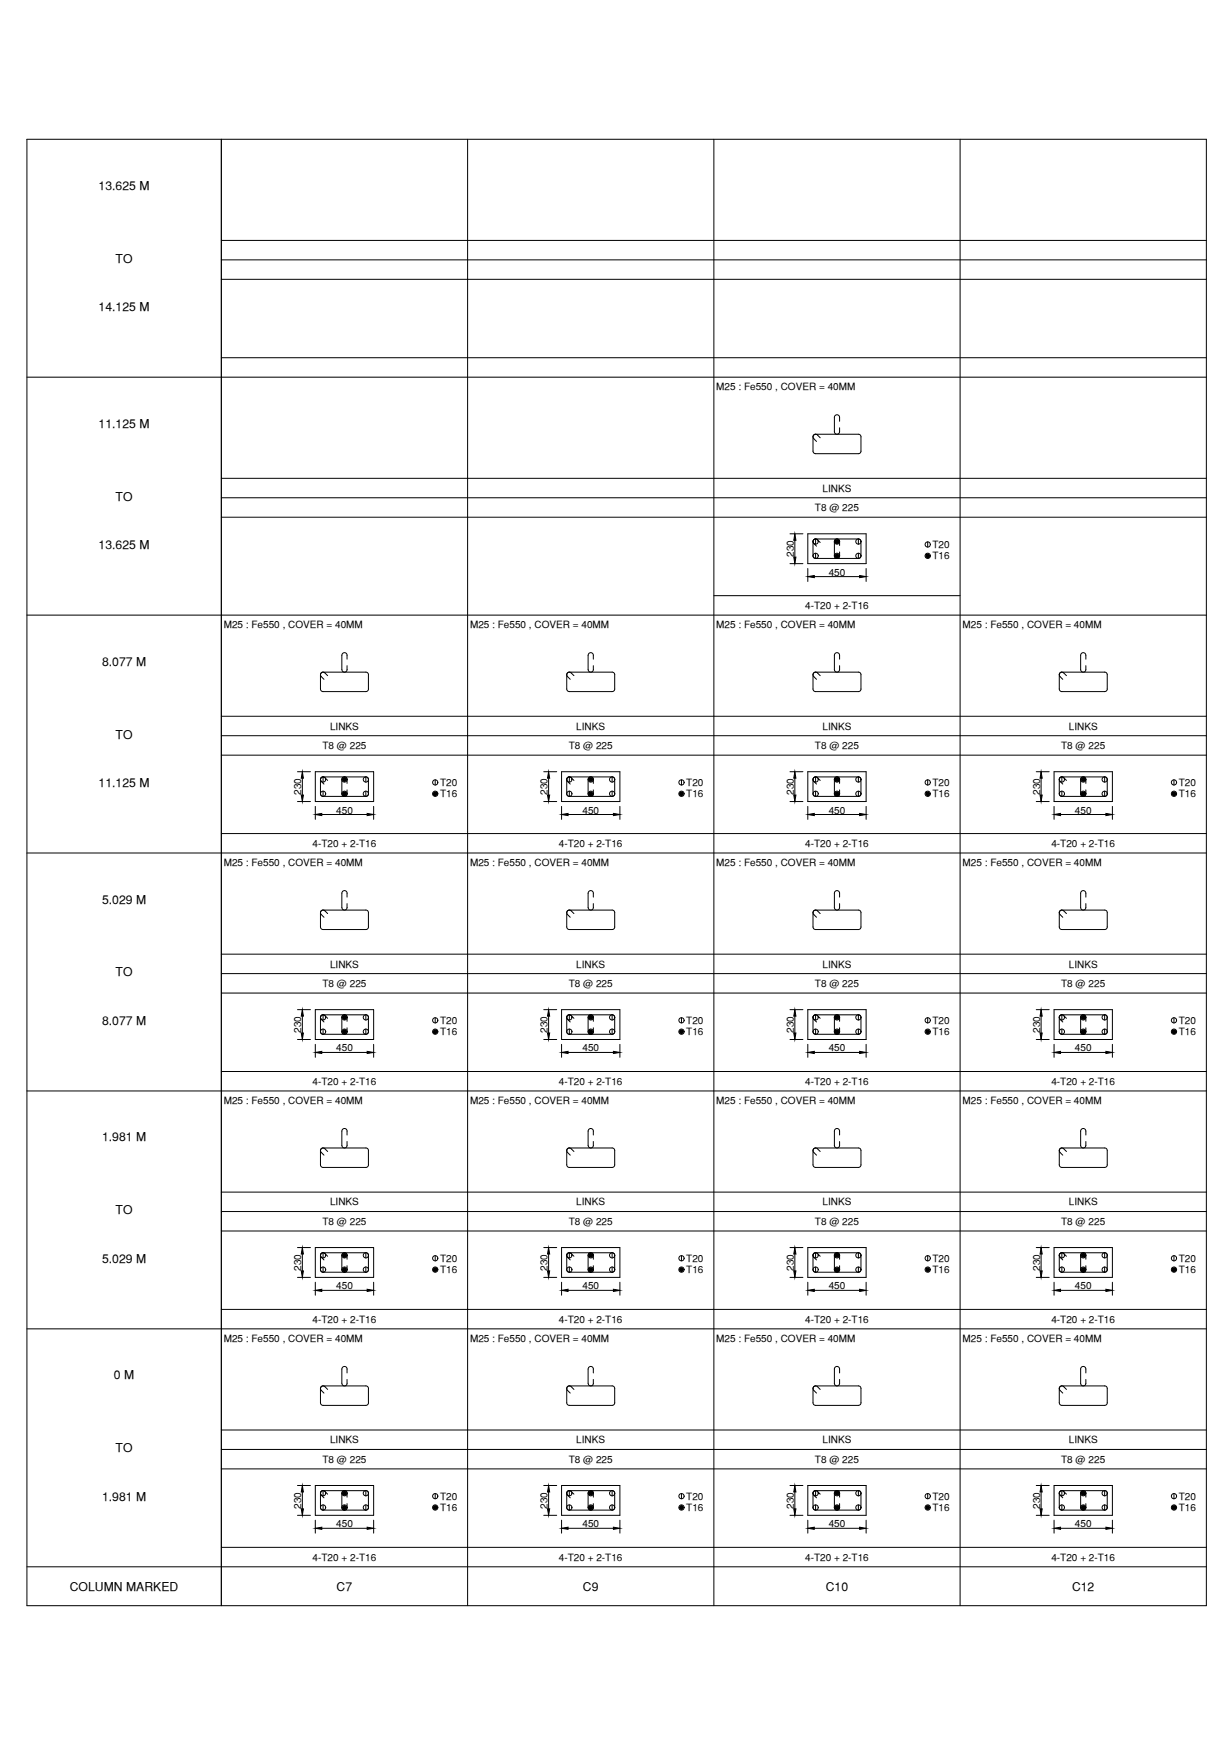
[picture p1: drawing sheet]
<svg xmlns="http://www.w3.org/2000/svg" width="297mm" height="420mm" viewBox="0 0 297 420" stroke-linecap="round" stroke-linejoin="round" font-family="sans-serif">
<defs><g id="words">
<g font-size="3">
<text x="23.8" y="45.8">13.625 M</text>
<text x="27.9" y="63.5">TO</text>
<text x="23.8" y="75.2">14.125 M</text>
<text x="23.8" y="103.3">11.125 M</text>
<text x="27.9" y="121">TO</text>
<text x="23.8" y="132.7">13.625 M</text>
<text x="24.7" y="160.8">8.077 M</text>
<text x="27.9" y="178.4">TO</text>
<text x="23.8" y="190.2">11.125 M</text>
<text x="24.7" y="218.3">5.029 M</text>
<text x="27.9" y="235.9">TO</text>
<text x="24.7" y="247.7">8.077 M</text>
<text x="24.7" y="275.8">1.981 M</text>
<text x="27.9" y="293.4">TO</text>
<text x="24.7" y="305.1">5.029 M</text>
<text x="27.5" y="333.3">0 M</text>
<text x="27.9" y="350.9">TO</text>
<text x="24.7" y="362.6">1.981 M</text>
<text x="16.9" y="384.3">COLUMN MARKED</text>
<text x="81.4" y="384.5">C7</text>
<text x="140.9" y="384.5">C9</text>
<text x="199.6" y="384.5">C10</text>
<text x="259.1" y="384.5">C12</text>
</g>
<g font-size="2.4">
<text x="173.1" y="94.3">M25 : Fe550 , COVER = 40MM</text>
<text x="198.8" y="118.8">LINKS</text>
<text x="197" y="123.5">T8 @ 225</text>
<text x="191.9" y="134.6" transform="rotate(-90 191.9 134.6)">230</text>
<text x="225.4" y="135.2">T16</text>
<text x="225.4" y="132.4">T20</text>
<text x="200.3" y="139.1">450</text>
<text x="194.6" y="147.1">4-T20 + 2-T16</text>
<text x="54.1" y="151.8">M25 : Fe550 , COVER = 40MM</text>
<text x="113.6" y="151.8">M25 : Fe550 , COVER = 40MM</text>
<text x="173.1" y="151.8">M25 : Fe550 , COVER = 40MM</text>
<text x="232.6" y="151.8">M25 : Fe550 , COVER = 40MM</text>
<text x="79.8" y="176.3">LINKS</text>
<text x="139.3" y="176.3">LINKS</text>
<text x="198.8" y="176.3">LINKS</text>
<text x="258.3" y="176.3">LINKS</text>
<text x="77.9" y="181">T8 @ 225</text>
<text x="137.4" y="181">T8 @ 225</text>
<text x="197" y="181">T8 @ 225</text>
<text x="256.5" y="181">T8 @ 225</text>
<text x="106.4" y="189.9">T20</text>
<text x="165.9" y="189.9">T20</text>
<text x="225.4" y="189.9">T20</text>
<text x="284.9" y="189.9">T20</text>
<text x="72.8" y="192.1" transform="rotate(-90 72.8 192.1)">230</text>
<text x="81.3" y="196.6">450</text>
<text x="106.4" y="192.7">T16</text>
<text x="132.3" y="192.1" transform="rotate(-90 132.3 192.1)">230</text>
<text x="140.8" y="196.6">450</text>
<text x="165.9" y="192.7">T16</text>
<text x="191.9" y="192.1" transform="rotate(-90 191.9 192.1)">230</text>
<text x="200.3" y="196.6">450</text>
<text x="225.4" y="192.7">T16</text>
<text x="251.4" y="192.1" transform="rotate(-90 251.4 192.1)">230</text>
<text x="259.8" y="196.6">450</text>
<text x="284.9" y="192.7">T16</text>
<text x="54.1" y="209.2">M25 : Fe550 , COVER = 40MM</text>
<text x="75.6" y="204.6">4-T20 + 2-T16</text>
<text x="113.6" y="209.2">M25 : Fe550 , COVER = 40MM</text>
<text x="135.1" y="204.6">4-T20 + 2-T16</text>
<text x="173.1" y="209.2">M25 : Fe550 , COVER = 40MM</text>
<text x="194.6" y="204.6">4-T20 + 2-T16</text>
<text x="232.6" y="209.2">M25 : Fe550 , COVER = 40MM</text>
<text x="254.1" y="204.6">4-T20 + 2-T16</text>
<text x="79.8" y="233.8">LINKS</text>
<text x="139.3" y="233.8">LINKS</text>
<text x="198.8" y="233.8">LINKS</text>
<text x="258.3" y="233.8">LINKS</text>
<text x="77.9" y="238.5">T8 @ 225</text>
<text x="137.4" y="238.5">T8 @ 225</text>
<text x="197" y="238.5">T8 @ 225</text>
<text x="256.5" y="238.5">T8 @ 225</text>
<text x="72.8" y="249.5" transform="rotate(-90 72.8 249.5)">230</text>
<text x="106.4" y="250.1">T16</text>
<text x="106.4" y="247.4">T20</text>
<text x="132.3" y="249.5" transform="rotate(-90 132.3 249.5)">230</text>
<text x="165.9" y="250.1">T16</text>
<text x="165.9" y="247.4">T20</text>
<text x="191.9" y="249.5" transform="rotate(-90 191.9 249.5)">230</text>
<text x="225.4" y="250.1">T16</text>
<text x="225.4" y="247.4">T20</text>
<text x="251.4" y="249.5" transform="rotate(-90 251.4 249.5)">230</text>
<text x="284.9" y="250.1">T16</text>
<text x="284.9" y="247.4">T20</text>
<text x="81.3" y="254">450</text>
<text x="140.8" y="254">450</text>
<text x="200.3" y="254">450</text>
<text x="259.8" y="254">450</text>
<text x="75.6" y="262.1">4-T20 + 2-T16</text>
<text x="135.1" y="262.1">4-T20 + 2-T16</text>
<text x="194.6" y="262.1">4-T20 + 2-T16</text>
<text x="254.1" y="262.1">4-T20 + 2-T16</text>
<text x="54.1" y="266.7">M25 : Fe550 , COVER = 40MM</text>
<text x="113.6" y="266.7">M25 : Fe550 , COVER = 40MM</text>
<text x="173.1" y="266.7">M25 : Fe550 , COVER = 40MM</text>
<text x="232.6" y="266.7">M25 : Fe550 , COVER = 40MM</text>
<text x="79.8" y="291.2">LINKS</text>
<text x="139.3" y="291.2">LINKS</text>
<text x="198.8" y="291.2">LINKS</text>
<text x="258.3" y="291.2">LINKS</text>
<text x="77.9" y="295.9">T8 @ 225</text>
<text x="137.4" y="295.9">T8 @ 225</text>
<text x="197" y="295.9">T8 @ 225</text>
<text x="256.5" y="295.9">T8 @ 225</text>
<text x="106.4" y="304.9">T20</text>
<text x="165.9" y="304.9">T20</text>
<text x="225.4" y="304.9">T20</text>
<text x="284.9" y="304.9">T20</text>
<text x="72.8" y="307" transform="rotate(-90 72.8 307)">230</text>
<text x="81.3" y="311.5">450</text>
<text x="106.4" y="307.6">T16</text>
<text x="132.3" y="307" transform="rotate(-90 132.3 307)">230</text>
<text x="140.8" y="311.5">450</text>
<text x="165.9" y="307.6">T16</text>
<text x="191.9" y="307" transform="rotate(-90 191.9 307)">230</text>
<text x="200.3" y="311.5">450</text>
<text x="225.4" y="307.6">T16</text>
<text x="251.4" y="307" transform="rotate(-90 251.4 307)">230</text>
<text x="259.8" y="311.5">450</text>
<text x="284.9" y="307.6">T16</text>
<text x="75.6" y="319.6">4-T20 + 2-T16</text>
<text x="135.1" y="319.6">4-T20 + 2-T16</text>
<text x="194.6" y="319.6">4-T20 + 2-T16</text>
<text x="254.1" y="319.6">4-T20 + 2-T16</text>
<text x="54.1" y="324.2">M25 : Fe550 , COVER = 40MM</text>
<text x="113.6" y="324.2">M25 : Fe550 , COVER = 40MM</text>
<text x="173.1" y="324.2">M25 : Fe550 , COVER = 40MM</text>
<text x="232.6" y="324.2">M25 : Fe550 , COVER = 40MM</text>
<text x="77.9" y="353.4">T8 @ 225</text>
<text x="79.8" y="348.7">LINKS</text>
<text x="137.4" y="353.4">T8 @ 225</text>
<text x="139.3" y="348.7">LINKS</text>
<text x="197" y="353.4">T8 @ 225</text>
<text x="198.8" y="348.7">LINKS</text>
<text x="256.5" y="353.4">T8 @ 225</text>
<text x="258.3" y="348.7">LINKS</text>
<text x="72.8" y="364.5" transform="rotate(-90 72.8 364.5)">230</text>
<text x="106.4" y="365.1">T16</text>
<text x="106.4" y="362.4">T20</text>
<text x="132.3" y="364.5" transform="rotate(-90 132.3 364.5)">230</text>
<text x="165.9" y="365.1">T16</text>
<text x="165.9" y="362.4">T20</text>
<text x="191.9" y="364.5" transform="rotate(-90 191.9 364.5)">230</text>
<text x="225.4" y="365.1">T16</text>
<text x="225.4" y="362.4">T20</text>
<text x="251.4" y="364.5" transform="rotate(-90 251.4 364.5)">230</text>
<text x="284.9" y="365.1">T16</text>
<text x="284.9" y="362.4">T20</text>
<text x="81.3" y="369">450</text>
<text x="140.8" y="369">450</text>
<text x="200.3" y="369">450</text>
<text x="259.8" y="369">450</text>
<text x="75.6" y="377.1">4-T20 + 2-T16</text>
<text x="135.1" y="377.1">4-T20 + 2-T16</text>
<text x="194.6" y="377.1">4-T20 + 2-T16</text>
<text x="254.1" y="377.1">4-T20 + 2-T16</text>
</g>
</g></defs>
<!-- layer: Schedule Line -->
<g fill="none" stroke="#000" stroke-width=".24">
<path d="M53.5 33.7v354.2M113 33.7v354.2M172.5 33.7v354.2M232 33.7v354.2M53.5 58.1h238.1M53.5 67.5h238.1M53.5 62.8h238.1M53.5 86.4h238.1M53.5 115.6h238.1M53.5 125h238.1M53.5 120.3h238.1M53.5 177.8h238.1"/>
<path d="M53.5 173.1h238.1M53.5 182.5h238.1M53.5 201.4h238.1M53.5 239.9h238.1M53.5 235.2h238.1M53.5 230.5h238.1M53.5 258.9h238.1M53.5 297.4h238.1M53.5 292.7h238.1M53.5 288h238.1M53.5 316.4h238.1M53.5 354.9h238.1"/>
<path d="M53.5 350.2h238.1M53.5 345.5h238.1M53.5 373.9h238.1"/>
</g>
<!-- layer: Schedule Border -->
<path d="M6.5 33.7h285.1v354.2h-285.1zM53.5 33.7v354.2M6.5 91.1h285.1M6.5 148.6h285.1M172.5 143.9h59.5M6.5 206.1h285.1M6.5 263.6h285.1M6.5 321.1h285.1M6.5 378.6h285.1" fill="none" stroke="#000" stroke-width=".24"/>
<!-- layer: Concrete Line -->
<g fill="none" stroke="#000" stroke-width=".24">
<path d="M195.2 129h14.1v7.2h-14.1zM76.2 186.5h14.1v7.2h-14.1zM135.7 186.5h14.1v7.2h-14.1zM195.2 186.5h14.1v7.2h-14.1zM254.8 186.5h14.1v7.2h-14.1zM76.2 243.9h14.1v7.2h-14.1zM135.7 243.9h14.1v7.2h-14.1zM195.2 243.9h14.1v7.2h-14.1zM254.8 243.9h14.1v7.2h-14.1zM76.2 301.4h14.1v7.2h-14.1zM135.7 301.4h14.1v7.2h-14.1zM195.2 301.4h14.1v7.2h-14.1z"/>
<path d="M254.8 301.4h14.1v7.2h-14.1zM76.2 358.9h14.1v7.2h-14.1zM135.7 358.9h14.1v7.2h-14.1zM195.2 358.9h14.1v7.2h-14.1zM254.8 358.9h14.1v7.2h-14.1z"/>
</g>
<!-- layer: Dim -->
<g fill="none" stroke="#000" stroke-width=".24">
<path d="M190.9 136.2h3.2M190.9 129h3.2M192.1 130.5v4.1M195.2 137.4v3.1M196.8 139.3h11M209.3 137.4v3.1M71.9 193.7h3.1M71.9 186.5h3.1M73.1 188v4.1M76.2 194.8v3.2M77.8 196.8h10.9M90.3 194.8v3.2"/>
<path d="M131.4 193.7h3.2M131.4 186.5h3.2M132.6 188v4.1M135.7 194.8v3.2M137.3 196.8h11M149.8 194.8v3.2M190.9 193.7h3.2M190.9 186.5h3.2M192.1 188v4.1M195.2 194.8v3.2M196.8 196.8h11M209.3 194.8v3.2"/>
<path d="M250.5 193.7h3.1M250.5 186.5h3.1M251.6 188v4.1M254.8 194.8v3.2M256.3 196.8h11M268.9 194.8v3.2M71.9 251.1h3.1M71.9 243.9h3.1M73.1 245.5v4.1M76.2 252.3v3.2M77.8 254.3h10.9M90.3 252.3v3.2"/>
<path d="M131.4 251.1h3.2M131.4 243.9h3.2M132.6 245.5v4.1M135.7 252.3v3.2M137.3 254.3h11M149.8 252.3v3.2M190.9 251.1h3.2M190.9 243.9h3.2M192.1 245.5v4.1M195.2 252.3v3.2M196.8 254.3h11M209.3 252.3v3.2"/>
<path d="M250.5 251.1h3.1M250.5 243.9h3.1M251.6 245.5v4.1M254.8 252.3v3.2M256.3 254.3h11M268.9 252.3v3.2M71.9 308.6h3.1M71.9 301.4h3.1M73.1 303v4.1M76.2 309.8v3.1M77.8 311.8h10.9M90.3 309.8v3.1"/>
<path d="M131.4 308.6h3.2M131.4 301.4h3.2M132.6 303v4.1M135.7 309.8v3.1M137.3 311.8h11M149.8 309.8v3.1M190.9 308.6h3.2M190.9 301.4h3.2M192.1 303v4.1M195.2 309.8v3.1M196.8 311.8h11M209.3 309.8v3.1"/>
<path d="M250.5 308.6h3.1M250.5 301.4h3.1M251.6 303v4.1M254.8 309.8v3.1M256.3 311.8h11M268.9 309.8v3.1M71.9 358.9h3.1M131.4 358.9h3.2M190.9 358.9h3.2M250.5 358.9h3.1M71.9 366.1h3.1M73.1 360.5v4"/>
<path d="M76.2 367.3v3.1M77.8 369.2h10.9M90.3 367.3v3.1M131.4 366.1h3.2M132.6 360.5v4M135.7 367.3v3.1M137.3 369.2h11M149.8 367.3v3.1M190.9 366.1h3.2M192.1 360.5v4M195.2 367.3v3.1M196.8 369.2h11"/>
<path d="M209.3 367.3v3.1M250.5 366.1h3.1M251.6 360.5v4M254.8 367.3v3.1M256.3 369.2h11M268.9 367.3v3.1"/>
</g>
<g fill="#000" stroke="#000" stroke-width=".24">
<path d="M191.9 134.6h.5l-.3 1.6zM192.1 129l.3 1.5h-.5zM195.2 139.3l1.6-.2v.5zM207.8 139.1l1.5 .2-1.5 .3zM72.8 192.1h.5l-.2 1.6zM73.1 186.5l.2 1.5h-.5zM76.2 196.8l1.6-.3v.6zM88.7 196.5l1.6 .3-1.6 .3zM132.3 192.1h.5l-.2 1.6zM132.6 186.5l.2 1.5h-.5zM135.7 196.8l1.6-.3v.6zM148.3 196.5l1.5 .3-1.5 .3z"/>
<path d="M191.9 192.1h.5l-.3 1.6zM192.1 186.5l.3 1.5h-.5zM195.2 196.8l1.6-.3v.6zM207.8 196.5l1.5 .3-1.5 .3zM251.4 192.1h.5l-.3 1.6zM251.6 186.5l.3 1.5h-.5zM254.8 196.8l1.5-.3v.6zM267.3 196.5l1.6 .3-1.6 .3zM72.8 249.6h.5l-.2 1.5zM73.1 243.9l.2 1.6h-.5zM76.2 254.3l1.6-.3v.5zM88.7 254l1.6 .3-1.6 .2z"/>
<path d="M132.3 249.6h.5l-.2 1.5zM132.6 243.9l.2 1.6h-.5zM135.7 254.3l1.6-.3v.5zM148.3 254l1.5 .3-1.5 .2zM191.9 249.6h.5l-.3 1.5zM192.1 243.9l.3 1.6h-.5zM195.2 254.3l1.6-.3v.5zM207.8 254l1.5 .3-1.5 .2zM251.4 249.6h.5l-.3 1.5zM251.6 243.9l.3 1.6h-.5zM254.8 254.3l1.5-.3v.5zM267.3 254l1.6 .3-1.6 .2z"/>
<path d="M72.8 307.1h.5l-.2 1.5zM73.1 301.4l.2 1.6h-.5zM76.2 311.8l1.6-.3v.5zM88.7 311.5l1.6 .3-1.6 .2zM132.3 307.1h.5l-.2 1.5zM132.6 301.4l.2 1.6h-.5zM135.7 311.8l1.6-.3v.5zM148.3 311.5l1.5 .3-1.5 .2zM191.9 307.1h.5l-.3 1.5zM192.1 301.4l.3 1.6h-.5zM195.2 311.8l1.6-.3v.5zM207.8 311.5l1.5 .3-1.5 .2z"/>
<path d="M251.4 307.1h.5l-.3 1.5zM251.6 301.4l.3 1.6h-.5zM254.8 311.8l1.5-.3v.5zM267.3 311.5l1.6 .3-1.6 .2zM72.8 364.5h.5l-.2 1.6zM73.1 358.9l.2 1.6h-.5zM76.2 369.2l1.6-.2v.5zM88.7 369l1.6 .2-1.6 .3zM132.3 364.5h.5l-.2 1.6zM132.6 358.9l.2 1.6h-.5zM135.7 369.2l1.6-.2v.5zM148.3 369l1.5 .2-1.5 .3z"/>
<path d="M191.9 364.5h.5l-.3 1.6zM192.1 358.9l.3 1.6h-.5zM195.2 369.2l1.6-.2v.5zM207.8 369l1.5 .2-1.5 .3zM251.4 364.5h.5l-.3 1.6zM251.6 358.9l.3 1.6h-.5zM254.8 369.2l1.5-.2v.5zM267.3 369l1.6 .2-1.6 .3z"/>
</g>
<!-- layer: Reinforcement -->
<g fill="none" stroke="#000" stroke-width=".24">
<path d="M197.1 130.2v1.3M197.1 133.7v1.2M207.5 130.2v1.3M207.5 133.7v1.2M224.2 130.9v1.3M78.1 187.7v1.3M78.1 191.2v1.2M88.4 187.7v1.3M88.4 191.2v1.2M105.2 188.4v1.3M137.6 187.7v1.3M137.6 191.2v1.2"/>
<path d="M147.9 187.7v1.3M147.9 191.2v1.2M164.7 188.4v1.3M197.1 187.7v1.3M197.1 191.2v1.2M207.5 187.7v1.3M207.5 191.2v1.2M224.2 188.4v1.3M256.6 187.7v1.3M256.6 191.2v1.2M267 187.7v1.3M267 191.2v1.2"/>
<path d="M283.7 188.4v1.3M78.1 245.2v1.3M78.1 248.6v1.3M88.4 245.2v1.3M88.4 248.6v1.3M105.2 245.9v1.2M137.6 245.2v1.3M137.6 248.6v1.3M147.9 245.2v1.3M147.9 248.6v1.3M164.7 245.9v1.2M197.1 245.2v1.3"/>
<path d="M197.1 248.6v1.3M207.5 245.2v1.3M207.5 248.6v1.3M224.2 245.9v1.2M256.6 245.2v1.3M256.6 248.6v1.3M267 245.2v1.3M267 248.6v1.3M283.7 245.9v1.2M78.1 302.7v1.2M78.1 306.1v1.3M88.4 302.7v1.2"/>
<path d="M88.4 306.1v1.3M105.2 303.4v1.2M137.6 302.7v1.2M137.6 306.1v1.3M147.9 302.7v1.2M147.9 306.1v1.3M164.7 303.4v1.2M197.1 302.7v1.2M197.1 306.1v1.3M207.5 302.7v1.2M207.5 306.1v1.3M224.2 303.4v1.2"/>
<path d="M256.6 302.7v1.2M256.6 306.1v1.3M267 302.7v1.2M267 306.1v1.3M283.7 303.4v1.2M78.1 360.2v1.2M78.1 363.6v1.3M88.4 360.2v1.2M88.4 363.6v1.3M105.2 360.9v1.2M137.6 360.2v1.2M137.6 363.6v1.3"/>
<path d="M147.9 360.2v1.2M147.9 363.6v1.3M164.7 360.9v1.2M197.1 360.2v1.2M197.1 363.6v1.3M207.5 360.2v1.2M207.5 363.6v1.3M224.2 360.9v1.2M256.6 360.2v1.2M256.6 363.6v1.3M267 360.2v1.2M267 363.6v1.3"/>
<path d="M283.7 360.9v1.2"/>
<circle cx="197.1" cy="130.8" r=".63"/>
<circle cx="197.1" cy="134.3" r=".63"/>
<circle cx="202.3" cy="130.8" r=".63"/>
<circle cx="202.3" cy="134.3" r=".63"/>
<circle cx="207.5" cy="134.3" r=".63"/>
<circle cx="207.5" cy="130.8" r=".63"/>
<circle cx="224.2" cy="134.3" r=".63"/>
<circle cx="224.2" cy="131.6" r=".63"/>
<circle cx="78.1" cy="188.3" r=".63"/>
<circle cx="78.1" cy="191.8" r=".63"/>
<circle cx="83.3" cy="191.8" r=".63"/>
<circle cx="83.3" cy="188.3" r=".63"/>
<circle cx="88.4" cy="191.8" r=".63"/>
<circle cx="88.4" cy="188.3" r=".63"/>
<circle cx="105.2" cy="191.8" r=".63"/>
<circle cx="105.2" cy="189" r=".63"/>
<circle cx="137.6" cy="188.3" r=".63"/>
<circle cx="137.6" cy="191.8" r=".63"/>
<circle cx="142.8" cy="188.3" r=".63"/>
<circle cx="142.8" cy="191.8" r=".63"/>
<circle cx="147.9" cy="188.3" r=".63"/>
<circle cx="147.9" cy="191.8" r=".63"/>
<circle cx="164.7" cy="189" r=".63"/>
<circle cx="164.7" cy="191.8" r=".63"/>
<circle cx="197.1" cy="191.8" r=".63"/>
<circle cx="197.1" cy="188.3" r=".63"/>
<circle cx="202.3" cy="188.3" r=".63"/>
<circle cx="202.3" cy="191.8" r=".63"/>
<circle cx="207.5" cy="188.3" r=".63"/>
<circle cx="207.5" cy="191.8" r=".63"/>
<circle cx="224.2" cy="189" r=".63"/>
<circle cx="224.2" cy="191.8" r=".63"/>
<circle cx="256.6" cy="188.3" r=".63"/>
<circle cx="256.6" cy="191.8" r=".63"/>
<circle cx="261.8" cy="188.3" r=".63"/>
<circle cx="261.8" cy="191.8" r=".63"/>
<circle cx="267" cy="188.3" r=".63"/>
<circle cx="267" cy="191.8" r=".63"/>
<circle cx="283.7" cy="191.8" r=".63"/>
<circle cx="283.7" cy="189" r=".63"/>
<circle cx="78.1" cy="249.3" r=".63"/>
<circle cx="78.1" cy="245.8" r=".63"/>
<circle cx="83.3" cy="249.3" r=".63"/>
<circle cx="83.3" cy="245.8" r=".63"/>
<circle cx="88.4" cy="249.3" r=".63"/>
<circle cx="88.4" cy="245.8" r=".63"/>
<circle cx="105.2" cy="249.3" r=".63"/>
<circle cx="105.2" cy="246.5" r=".63"/>
<circle cx="137.6" cy="249.3" r=".63"/>
<circle cx="137.6" cy="245.8" r=".63"/>
<circle cx="142.8" cy="249.3" r=".63"/>
<circle cx="142.8" cy="245.8" r=".63"/>
<circle cx="147.9" cy="245.8" r=".63"/>
<circle cx="147.9" cy="249.3" r=".63"/>
<circle cx="164.7" cy="249.3" r=".63"/>
<circle cx="164.7" cy="246.5" r=".63"/>
<circle cx="197.1" cy="249.3" r=".63"/>
<circle cx="197.1" cy="245.8" r=".63"/>
<circle cx="202.3" cy="245.8" r=".63"/>
<circle cx="202.3" cy="249.3" r=".63"/>
<circle cx="207.5" cy="249.3" r=".63"/>
<circle cx="207.5" cy="245.8" r=".63"/>
<circle cx="224.2" cy="246.5" r=".63"/>
<circle cx="224.2" cy="249.3" r=".63"/>
<circle cx="256.6" cy="249.3" r=".63"/>
<circle cx="256.6" cy="245.8" r=".63"/>
<circle cx="261.8" cy="249.3" r=".63"/>
<circle cx="261.8" cy="245.8" r=".63"/>
<circle cx="267" cy="249.3" r=".63"/>
<circle cx="267" cy="245.8" r=".63"/>
<circle cx="283.7" cy="249.3" r=".63"/>
<circle cx="283.7" cy="246.5" r=".63"/>
<circle cx="78.1" cy="303.3" r=".63"/>
<circle cx="78.1" cy="306.7" r=".63"/>
<circle cx="83.3" cy="303.3" r=".63"/>
<circle cx="83.3" cy="306.7" r=".63"/>
<circle cx="88.4" cy="306.7" r=".63"/>
<circle cx="88.4" cy="303.3" r=".63"/>
<circle cx="105.2" cy="304" r=".63"/>
<circle cx="105.2" cy="306.7" r=".63"/>
<circle cx="137.6" cy="306.7" r=".63"/>
<circle cx="137.6" cy="303.3" r=".63"/>
<circle cx="142.8" cy="303.3" r=".63"/>
<circle cx="142.8" cy="306.7" r=".63"/>
<circle cx="147.9" cy="303.3" r=".63"/>
<circle cx="147.9" cy="306.7" r=".63"/>
<circle cx="164.7" cy="306.7" r=".63"/>
<circle cx="164.7" cy="304" r=".63"/>
<circle cx="197.1" cy="303.3" r=".63"/>
<circle cx="197.1" cy="306.7" r=".63"/>
<circle cx="202.3" cy="306.7" r=".63"/>
<circle cx="202.3" cy="303.3" r=".63"/>
<circle cx="207.5" cy="306.7" r=".63"/>
<circle cx="207.5" cy="303.3" r=".63"/>
<circle cx="224.2" cy="306.7" r=".63"/>
<circle cx="224.2" cy="304" r=".63"/>
<circle cx="256.6" cy="303.3" r=".63"/>
<circle cx="256.6" cy="306.7" r=".63"/>
<circle cx="261.8" cy="306.7" r=".63"/>
<circle cx="261.8" cy="303.3" r=".63"/>
<circle cx="267" cy="303.3" r=".63"/>
<circle cx="267" cy="306.7" r=".63"/>
<circle cx="283.7" cy="306.7" r=".63"/>
<circle cx="283.7" cy="304" r=".63"/>
<circle cx="78.1" cy="360.8" r=".63"/>
<circle cx="78.1" cy="364.2" r=".63"/>
<circle cx="83.3" cy="364.2" r=".63"/>
<circle cx="83.3" cy="360.8" r=".63"/>
<circle cx="88.4" cy="360.8" r=".63"/>
<circle cx="88.4" cy="364.2" r=".63"/>
<circle cx="105.2" cy="364.2" r=".63"/>
<circle cx="105.2" cy="361.5" r=".63"/>
<circle cx="137.6" cy="364.2" r=".63"/>
<circle cx="137.6" cy="360.8" r=".63"/>
<circle cx="142.8" cy="364.2" r=".63"/>
<circle cx="142.8" cy="360.8" r=".63"/>
<circle cx="147.9" cy="364.2" r=".63"/>
<circle cx="147.9" cy="360.8" r=".63"/>
<circle cx="164.7" cy="364.2" r=".63"/>
<circle cx="164.7" cy="361.5" r=".63"/>
<circle cx="197.1" cy="360.8" r=".63"/>
<circle cx="197.1" cy="364.2" r=".63"/>
<circle cx="202.3" cy="364.2" r=".63"/>
<circle cx="202.3" cy="360.8" r=".63"/>
<circle cx="207.5" cy="364.2" r=".63"/>
<circle cx="207.5" cy="360.8" r=".63"/>
<circle cx="224.2" cy="364.2" r=".63"/>
<circle cx="224.2" cy="361.5" r=".63"/>
<circle cx="256.6" cy="360.8" r=".63"/>
<circle cx="256.6" cy="364.2" r=".63"/>
<circle cx="261.8" cy="364.2" r=".63"/>
<circle cx="261.8" cy="360.8" r=".63"/>
<circle cx="267" cy="360.8" r=".63"/>
<circle cx="267" cy="364.2" r=".63"/>
<circle cx="283.7" cy="364.2" r=".63"/>
<circle cx="283.7" cy="361.5" r=".63"/>
</g>
<g fill="#000" stroke="#000" stroke-width=".24">
<path d="M202 130.8h.3zM202 130.8h.3zM202 131l.3-.2z"/>
<path d="M202 134.2l.3 .1zM202 134.3h.3zM202 134.4l.3-.1z"/>
<path d="M202 131l.3-.2zM202.3 130.8l-.1 .4zM202.3 130.8l-.1 .4z"/>
<path d="M202 134.5l.3-.2zM202.3 134.3l-.2 .3zM202.3 134.3v.3z"/>
<path d="M202.1 130.6l.2 .2zM202.1 130.6l.2 .2zM202 130.7l.3 .1z"/>
<path d="M202.1 134l.2 .3zM202.1 134l.2 .3zM202 134.1l.3 .2z"/>
<path d="M202.3 130.8l.1 .4zM202.3 130.8l.1 .4zM202.3 130.8l.2 .2z"/>
<path d="M202.3 134.3v.3zM202.3 134.3l.2 .3zM202.3 134.3l.2 .3z"/>
<path d="M202.4 130.6l-.1 .2zM202.3 130.5v.3zM202.2 130.6l.1 .2z"/>
<path d="M202.4 134l-.1 .3zM202.3 134v.3zM202.2 134l.1 .3z"/>
<path d="M202.3 130.8l.3 .2zM202.3 130.8l.3 .2z"/>
<path d="M202.3 134.3l.3 .1zM202.3 134.3l.3 .1z"/>
<path d="M202.3 130.8h.3zM202.3 130.8h.3zM202.5 130.6l-.2 .2z"/>
<path d="M202.3 134.3l.3-.1zM202.3 134.3l.3-.1zM202.5 134l-.2 .3z"/>
<path d="M223.9 134.2l.3 .1zM223.9 134.3h.3zM223.9 134.4l.3-.1z"/>
<path d="M224 134.5l.2-.2zM224.2 134.3l-.2 .3zM224.2 134.3v.3z"/>
<path d="M224 134l.2 .3zM224 134l.2 .3zM224 134.1l.2 .2z"/>
<path d="M224.2 134.3v.3zM224.2 134.3l.2 .3zM224.2 134.3l.2 .3z"/>
<path d="M224.3 134l-.1 .3zM224.2 134v.3zM224.1 134l.1 .3z"/>
<path d="M224.2 134.3l.3 .1zM224.2 134.3l.3 .1z"/>
<path d="M224.2 134.3l.3-.1zM224.2 134.3l.3-.1zM224.4 134l-.2 .3z"/>
<path d="M83 188.2l.3 .1zM82.9 188.3h.4zM83 188.4l.3-.1z"/>
<path d="M83 191.7l.3 .1zM82.9 191.8h.4zM83 191.9l.3-.1z"/>
<path d="M83 188.5l.3-.2zM83.3 188.3l-.2 .3zM83.3 188.3v.4z"/>
<path d="M83 192l.3-.2zM83.3 191.8l-.1 .3zM83.3 191.8l-.1 .3z"/>
<path d="M83.1 188.1l.2 .2zM83.1 188.1l.2 .2zM83 188.2l.3 .1z"/>
<path d="M83.1 191.5l.2 .3zM83.1 191.5l.2 .3zM83 191.6l.3 .2z"/>
<path d="M83.3 188.3v.4zM83.3 188.3l.1 .3zM83.3 188.3l.1 .3z"/>
<path d="M83.3 191.8l.1 .3zM83.3 191.8l.1 .3zM83.3 191.8l.2 .2z"/>
<path d="M83.4 188l-.1 .3zM83.3 188v.3zM83.2 188l.1 .3z"/>
<path d="M83.4 191.5l-.1 .3zM83.3 191.5v.3zM83.2 191.5l.1 .3z"/>
<path d="M83.3 188.3l.2 .2zM83.3 188.3l.3 .1z"/>
<path d="M83.3 191.8l.2 .2zM83.3 191.8l.3 .1z"/>
<path d="M83.3 188.3l.3-.1zM83.3 188.3l.2-.1zM83.4 188.1l-.1 .2z"/>
<path d="M83.3 191.8l.3-.1zM83.3 191.8l.2-.2zM83.4 191.5l-.1 .3z"/>
<path d="M104.9 191.7l.3 .1zM104.9 191.8h.3zM104.9 191.9l.3-.1z"/>
<path d="M104.9 192l.3-.2zM105.2 191.8l-.1 .3zM105.2 191.8l-.1 .3z"/>
<path d="M105 191.5l.2 .3zM105 191.5l.2 .3zM104.9 191.6l.3 .2z"/>
<path d="M105.2 191.8l.1 .3zM105.2 191.8l.1 .3zM105.2 191.8l.2 .2z"/>
<path d="M105.3 191.5l-.1 .3zM105.2 191.5v.3zM105.1 191.5l.1 .3z"/>
<path d="M105.2 191.8l.2 .2zM105.2 191.8l.3 .1z"/>
<path d="M105.2 191.8l.3-.1zM105.2 191.8l.2-.2zM105.4 191.5l-.2 .3z"/>
<path d="M142.5 188.2l.3 .1zM142.5 188.3h.3zM142.5 188.4l.3-.1z"/>
<path d="M142.5 191.7l.3 .1zM142.5 191.8h.3zM142.5 191.9l.3-.1z"/>
<path d="M142.5 188.5l.3-.2zM142.8 188.3l-.2 .3zM142.8 188.3v.4z"/>
<path d="M142.5 192l.3-.2zM142.8 191.8l-.1 .3zM142.8 191.8l-.1 .3z"/>
<path d="M142.6 188.1l.2 .2zM142.6 188.1l.2 .2zM142.5 188.2l.3 .1z"/>
<path d="M142.6 191.5l.2 .3zM142.6 191.5l.2 .3zM142.5 191.6l.3 .2z"/>
<path d="M142.8 188.3v.4zM142.8 188.3l.2 .3zM142.8 188.3l.2 .3z"/>
<path d="M142.8 191.8l.1 .3zM142.8 191.8l.1 .3zM142.8 191.8l.2 .2z"/>
<path d="M142.9 188l-.1 .3zM142.8 188v.3zM142.7 188l.1 .3z"/>
<path d="M142.9 191.5l-.1 .3zM142.8 191.5v.3zM142.7 191.5l.1 .3z"/>
<path d="M142.8 188.3l.2 .2zM142.8 188.3l.3 .1z"/>
<path d="M142.8 191.8l.2 .2zM142.8 191.8l.3 .1z"/>
<path d="M142.8 188.3l.3-.1zM142.8 188.3l.2-.1zM143 188.1l-.2 .2z"/>
<path d="M142.8 191.8l.3-.1zM142.8 191.8l.2-.2zM143 191.5l-.2 .3z"/>
<path d="M164.4 191.7l.3 .1zM164.4 191.8h.3zM164.4 191.9l.3-.1z"/>
<path d="M164.5 192l.2-.2zM164.7 191.8l-.1 .3zM164.7 191.8l-.1 .3z"/>
<path d="M164.5 191.5l.2 .3zM164.5 191.5l.2 .3zM164.5 191.6l.2 .2z"/>
<path d="M164.7 191.8l.1 .3zM164.7 191.8l.1 .3zM164.7 191.8l.2 .2z"/>
<path d="M164.8 191.5l-.1 .3zM164.7 191.5v.3zM164.6 191.5l.1 .3z"/>
<path d="M164.7 191.8l.3 .1zM164.7 191.8l.3 .1z"/>
<path d="M164.7 191.8l.3-.1zM164.7 191.8l.3-.1zM164.9 191.5l-.2 .3z"/>
<path d="M202 188.2l.3 .1zM202 188.3h.3zM202 188.4l.3-.1z"/>
<path d="M202 191.7l.3 .1zM202 191.8h.3zM202 191.9l.3-.1z"/>
<path d="M202 188.5l.3-.2zM202.3 188.3l-.2 .3zM202.3 188.3v.4z"/>
<path d="M202 192l.3-.2zM202.3 191.8l-.1 .3zM202.3 191.8l-.1 .3z"/>
<path d="M202.1 188.1l.2 .2zM202.1 188.1l.2 .2zM202 188.2l.3 .1z"/>
<path d="M202.1 191.5l.2 .3zM202.1 191.5l.2 .3zM202 191.6l.3 .2z"/>
<path d="M202.3 188.3v.4zM202.3 188.3l.2 .3zM202.3 188.3l.2 .3z"/>
<path d="M202.3 191.8l.1 .3zM202.3 191.8l.1 .3zM202.3 191.8l.2 .2z"/>
<path d="M202.4 188l-.1 .3zM202.3 188v.3zM202.2 188l.1 .3z"/>
<path d="M202.4 191.5l-.1 .3zM202.3 191.5v.3zM202.2 191.5l.1 .3z"/>
<path d="M202.3 188.3l.3 .1zM202.3 188.3l.3 .1z"/>
<path d="M202.3 191.8l.3 .1zM202.3 191.8l.3 .1z"/>
<path d="M202.3 188.3l.3-.1zM202.3 188.3l.3-.1zM202.5 188.1l-.2 .2z"/>
<path d="M202.3 191.8l.3-.1zM202.3 191.8l.3-.1zM202.5 191.5l-.2 .3z"/>
<path d="M223.9 191.7l.3 .1zM223.9 191.8h.3zM223.9 191.9l.3-.1z"/>
<path d="M224 192l.2-.2zM224.2 191.8l-.1 .3zM224.2 191.8l-.1 .3z"/>
<path d="M224 191.5l.2 .3zM224 191.6l.2 .2zM224 191.6l.2 .2z"/>
<path d="M224.2 191.8l.1 .3zM224.2 191.8l.1 .3zM224.2 191.8l.3 .2z"/>
<path d="M224.3 191.5l-.1 .3zM224.2 191.5v.3zM224.1 191.5l.1 .3z"/>
<path d="M224.2 191.8l.3 .1zM224.2 191.8l.3 .1z"/>
<path d="M224.2 191.8l.3-.1zM224.2 191.8l.3-.1zM224.4 191.5l-.2 .3z"/>
<path d="M261.5 188.2l.3 .1zM261.5 188.3h.3zM261.5 188.4l.3-.1z"/>
<path d="M261.5 191.7l.3 .1zM261.5 191.8h.3zM261.5 191.9l.3-.1z"/>
<path d="M261.6 188.5l.2-.2zM261.8 188.3l-.2 .3zM261.8 188.3v.4z"/>
<path d="M261.6 192l.2-.2zM261.8 191.8l-.1 .3zM261.8 191.8l-.1 .3z"/>
<path d="M261.6 188.1l.2 .2zM261.6 188.1l.2 .2zM261.6 188.2l.2 .1z"/>
<path d="M261.6 191.5l.2 .3zM261.6 191.6l.2 .2zM261.6 191.6l.2 .2z"/>
<path d="M261.8 188.3v.4zM261.8 188.3l.2 .3zM261.8 188.3l.2 .3z"/>
<path d="M261.8 191.8l.1 .3zM261.8 191.8l.1 .3zM261.8 191.8l.3 .2z"/>
<path d="M261.9 188l-.1 .3zM261.8 188v.3zM261.7 188l.1 .3z"/>
<path d="M261.9 191.5l-.1 .3zM261.8 191.5v.3zM261.7 191.5l.1 .3z"/>
<path d="M261.8 188.3l.3 .1zM261.8 188.3l.3 .1z"/>
<path d="M261.8 191.8l.3 .1zM261.8 191.8l.3 .1z"/>
<path d="M261.8 188.3l.3-.1zM261.8 188.3l.3-.1zM262 188.1l-.2 .2z"/>
<path d="M261.8 191.8l.3-.1zM261.8 191.8l.3-.1zM262 191.5l-.2 .3z"/>
<path d="M283.4 191.7l.3 .1zM283.4 191.8h.3zM283.4 191.9l.3-.1z"/>
<path d="M283.5 192l.2-.2zM283.7 191.8l-.1 .3zM283.7 191.8l-.1 .3z"/>
<path d="M283.6 191.5l.1 .3zM283.5 191.6l.2 .2zM283.5 191.6l.2 .2z"/>
<path d="M283.7 191.8l.1 .3zM283.7 191.8l.1 .3zM283.7 191.8l.3 .2z"/>
<path d="M283.8 191.5l-.1 .3zM283.7 191.5v.3zM283.6 191.5l.1 .3z"/>
<path d="M283.7 191.8l.3 .2zM283.7 191.8h.4z"/>
<path d="M283.7 191.8h.4zM283.7 191.8l.3-.2zM283.9 191.5l-.2 .3z"/>
<path d="M83 245.7l.3 .1zM82.9 245.8h.4zM83 245.9l.3-.1z"/>
<path d="M83 249.2l.3 .1zM82.9 249.3h.4zM83 249.4l.3-.1z"/>
<path d="M83 246l.3-.2zM83.3 245.8l-.1 .3zM83.3 245.8l-.1 .3z"/>
<path d="M83 249.4l.3-.1zM83.3 249.3l-.2 .2zM83.3 249.3v.3z"/>
<path d="M83.1 245.6l.2 .2zM83.1 245.6l.2 .2zM83 245.6l.3 .2z"/>
<path d="M83.1 249l.2 .3zM83.1 249l.2 .3zM83 249.1l.3 .2z"/>
<path d="M83.3 245.8l.1 .3zM83.3 245.8l.1 .3zM83.3 245.8l.2 .2z"/>
<path d="M83.3 249.3v.3zM83.3 249.3l.1 .2zM83.3 249.3l.1 .2z"/>
<path d="M83.4 245.5l-.1 .3zM83.3 245.5v.3zM83.2 245.5l.1 .3z"/>
<path d="M83.4 249l-.1 .3zM83.3 248.9v.4zM83.2 249l.1 .3z"/>
<path d="M83.3 245.8l.2 .2zM83.3 245.8l.3 .1z"/>
<path d="M83.3 249.3l.2 .1zM83.3 249.3l.3 .1z"/>
<path d="M83.3 245.8l.3-.1zM83.3 245.8l.2-.2zM83.4 245.6l-.1 .2z"/>
<path d="M83.3 249.3l.3-.1zM83.3 249.3l.2-.2zM83.4 249l-.1 .3z"/>
<path d="M104.9 249.2l.3 .1zM104.9 249.3h.3zM104.9 249.4l.3-.1z"/>
<path d="M104.9 249.4l.3-.1zM105.2 249.3l-.2 .2zM105.2 249.3v.3z"/>
<path d="M105 249l.2 .3zM105 249l.2 .3zM104.9 249.1l.3 .2z"/>
<path d="M105.2 249.3v.3zM105.2 249.3l.2 .2zM105.2 249.3l.2 .2z"/>
<path d="M105.3 249l-.1 .3zM105.2 248.9v.4zM105.1 249l.1 .3z"/>
<path d="M105.2 249.3l.2 .1zM105.2 249.3l.3 .1z"/>
<path d="M105.2 249.3l.3-.1zM105.2 249.3l.2-.2zM105.4 249l-.2 .3z"/>
<path d="M142.5 245.7l.3 .1zM142.5 245.8h.3zM142.5 245.9l.3-.1z"/>
<path d="M142.5 249.2l.3 .1zM142.5 249.3h.3zM142.5 249.4l.3-.1z"/>
<path d="M142.5 246l.3-.2zM142.8 245.8l-.1 .3zM142.8 245.8l-.1 .3z"/>
<path d="M142.5 249.4l.3-.1zM142.8 249.3l-.2 .2zM142.8 249.3v.3z"/>
<path d="M142.6 245.6l.2 .2zM142.6 245.6l.2 .2zM142.5 245.6l.3 .2z"/>
<path d="M142.6 249l.2 .3zM142.6 249l.2 .3zM142.5 249.1l.3 .2z"/>
<path d="M142.8 245.8l.1 .3zM142.8 245.8l.1 .3zM142.8 245.8l.2 .2z"/>
<path d="M142.8 249.3v.3zM142.8 249.3l.2 .2zM142.8 249.3l.2 .2z"/>
<path d="M142.9 245.5l-.1 .3zM142.8 245.5v.3zM142.7 245.5l.1 .3z"/>
<path d="M142.9 249l-.1 .3zM142.8 248.9v.4zM142.7 249l.1 .3z"/>
<path d="M142.8 245.8l.2 .2zM142.8 245.8l.3 .1z"/>
<path d="M142.8 249.3l.2 .1zM142.8 249.3l.3 .1z"/>
<path d="M142.8 245.8l.3-.1zM142.8 245.8l.2-.2zM143 245.6l-.2 .2z"/>
<path d="M142.8 249.3l.3-.1zM142.8 249.3l.2-.2zM143 249l-.2 .3z"/>
<path d="M164.4 249.2l.3 .1zM164.4 249.3h.3zM164.4 249.4l.3-.1z"/>
<path d="M164.5 249.4l.2-.1zM164.7 249.3l-.2 .2zM164.7 249.3v.3z"/>
<path d="M164.5 249l.2 .3zM164.5 249l.2 .3zM164.5 249.1l.2 .2z"/>
<path d="M164.7 249.3v.3zM164.7 249.3l.2 .2zM164.7 249.3l.2 .2z"/>
<path d="M164.8 249l-.1 .3zM164.7 248.9v.4zM164.6 249l.1 .3z"/>
<path d="M164.7 249.3l.3 .1zM164.7 249.3l.3 .1z"/>
<path d="M164.7 249.3l.3-.1zM164.7 249.3l.3-.1zM164.9 249l-.2 .3z"/>
<path d="M202 245.7l.3 .1zM202 245.8h.3zM202 245.9l.3-.1z"/>
<path d="M202 249.2l.3 .1zM202 249.3h.3zM202 249.4l.3-.1z"/>
<path d="M202 246l.3-.2zM202.3 245.8l-.1 .3zM202.3 245.8l-.1 .3z"/>
<path d="M202 249.4l.3-.1zM202.3 249.3l-.2 .2zM202.3 249.3v.3z"/>
<path d="M202.1 245.6l.2 .2zM202.1 245.6l.2 .2zM202 245.6l.3 .2z"/>
<path d="M202.1 249l.2 .3zM202.1 249l.2 .3zM202 249.1l.3 .2z"/>
<path d="M202.3 245.8l.1 .3zM202.3 245.8l.1 .3zM202.3 245.8l.2 .3z"/>
<path d="M202.3 249.3v.3zM202.3 249.3l.2 .2zM202.3 249.3l.2 .2z"/>
<path d="M202.4 245.5l-.1 .3zM202.3 245.5v.3zM202.2 245.5l.1 .3z"/>
<path d="M202.4 249l-.1 .3zM202.3 248.9v.4zM202.2 249l.1 .3z"/>
<path d="M202.3 245.8l.3 .1zM202.3 245.8l.3 .1z"/>
<path d="M202.3 249.3l.3 .1zM202.3 249.3l.3 .1z"/>
<path d="M202.3 245.8l.3-.1zM202.3 245.8l.3-.1zM202.5 245.6l-.2 .2z"/>
<path d="M202.3 249.3l.3-.1zM202.3 249.3l.3-.1zM202.5 249l-.2 .3z"/>
<path d="M223.9 249.2l.3 .1zM223.9 249.3h.3zM223.9 249.4l.3-.1z"/>
<path d="M224 249.4l.2-.1zM224.2 249.3l-.2 .2zM224.2 249.3v.3z"/>
<path d="M224 249l.2 .3zM224 249l.2 .3zM224 249.1l.2 .2z"/>
<path d="M224.2 249.3v.3zM224.2 249.3l.2 .2zM224.2 249.3l.2 .2z"/>
<path d="M224.3 249l-.1 .3zM224.2 248.9v.4zM224.1 249l.1 .3z"/>
<path d="M224.2 249.3l.3 .1zM224.2 249.3l.3 .1z"/>
<path d="M224.2 249.3l.3-.1zM224.2 249.3l.3-.1zM224.4 249l-.2 .3z"/>
<path d="M261.5 245.7l.3 .1zM261.5 245.8h.3zM261.5 245.9l.3-.1z"/>
<path d="M261.5 249.2l.3 .1zM261.5 249.3h.3zM261.5 249.4l.3-.1z"/>
<path d="M261.6 246l.2-.2zM261.8 245.8l-.1 .3zM261.8 245.8l-.1 .3z"/>
<path d="M261.6 249.4l.2-.1zM261.8 249.3l-.2 .2zM261.8 249.3v.3z"/>
<path d="M261.6 245.6l.2 .2zM261.6 245.6l.2 .2zM261.6 245.6l.2 .2z"/>
<path d="M261.6 249l.2 .3zM261.6 249l.2 .3zM261.6 249.1l.2 .2z"/>
<path d="M261.8 245.8l.1 .3zM261.8 245.8l.1 .3zM261.8 245.8l.2 .3z"/>
<path d="M261.8 249.3v.3zM261.8 249.3l.2 .2zM261.8 249.3l.2 .2z"/>
<path d="M261.9 245.5l-.1 .3zM261.8 245.5v.3zM261.7 245.5l.1 .3z"/>
<path d="M261.9 249l-.1 .3zM261.8 248.9v.4zM261.7 249l.1 .3z"/>
<path d="M261.8 245.8l.3 .1zM261.8 245.8l.3 .1z"/>
<path d="M261.8 249.3l.3 .1zM261.8 249.3l.3 .1z"/>
<path d="M261.8 245.8l.3-.1zM261.8 245.8l.3-.1zM262 245.6l-.2 .2z"/>
<path d="M261.8 249.3l.3-.1zM261.8 249.3l.3-.1zM262 249l-.2 .3z"/>
<path d="M283.4 249.2l.3 .1zM283.4 249.3h.3zM283.4 249.4l.3-.1z"/>
<path d="M283.5 249.4l.2-.1zM283.7 249.3l-.1 .2zM283.7 249.3v.3z"/>
<path d="M283.6 249l.1 .3zM283.6 249l.1 .3zM283.5 249.1l.2 .2z"/>
<path d="M283.7 249.3v.3zM283.7 249.3l.2 .2zM283.7 249.3l.2 .2z"/>
<path d="M283.8 249l-.1 .3zM283.7 248.9v.4zM283.6 249l.1 .3z"/>
<path d="M283.7 249.3l.3 .1zM283.7 249.3h.4z"/>
<path d="M283.7 249.3h.4zM283.7 249.3l.3-.2zM283.9 249l-.2 .3z"/>
<path d="M83 303.2l.3 .1zM82.9 303.3h.4zM83 303.4l.3-.1z"/>
<path d="M83 306.6l.3 .2zM82.9 306.8h.4zM83 306.8h.3z"/>
<path d="M83 303.5l.3-.2zM83.3 303.3l-.2 .3zM83.3 303.3v.3z"/>
<path d="M83 306.9l.3-.1zM83.3 306.8l-.1 .3zM83.3 306.8l-.1 .3z"/>
<path d="M83.1 303.1l.2 .2zM83.1 303.1l.2 .2zM83 303.1l.3 .2z"/>
<path d="M83.1 306.5l.2 .3zM83.1 306.5l.2 .3zM83 306.6l.3 .2z"/>
<path d="M83.3 303.3v.3zM83.3 303.3l.1 .3zM83.3 303.3l.1 .3z"/>
<path d="M83.3 306.8l.1 .3zM83.3 306.8l.1 .3zM83.3 306.8l.2 .1z"/>
<path d="M83.4 303l-.1 .3zM83.3 303v.3zM83.2 303l.1 .3z"/>
<path d="M83.4 306.4l-.1 .4zM83.3 306.4v.4zM83.2 306.4l.1 .4z"/>
<path d="M83.3 303.3l.2 .2zM83.3 303.3l.3 .1z"/>
<path d="M83.3 306.8l.2 .1zM83.3 306.8h.3z"/>
<path d="M83.3 303.3l.3-.1zM83.3 303.3l.2-.2zM83.4 303.1l-.1 .2z"/>
<path d="M83.3 306.8l.3-.2zM83.3 306.8l.2-.2zM83.4 306.5l-.1 .3z"/>
<path d="M104.9 306.6l.3 .2zM104.9 306.8h.3zM104.9 306.8h.3z"/>
<path d="M104.9 306.9l.3-.1zM105.2 306.8l-.1 .3zM105.2 306.8l-.1 .3z"/>
<path d="M105 306.5l.2 .3zM105 306.5l.2 .3zM104.9 306.6l.3 .2z"/>
<path d="M105.2 306.8l.1 .3zM105.2 306.8l.1 .3zM105.2 306.8l.2 .1z"/>
<path d="M105.3 306.4l-.1 .4zM105.2 306.4v.4zM105.1 306.4l.1 .4z"/>
<path d="M105.2 306.8l.2 .1zM105.2 306.8h.3z"/>
<path d="M105.2 306.8l.3-.2zM105.2 306.8l.2-.2zM105.4 306.5l-.2 .3z"/>
<path d="M142.5 303.2l.3 .1zM142.5 303.3h.3zM142.5 303.4l.3-.1z"/>
<path d="M142.5 306.6l.3 .2zM142.5 306.8h.3zM142.5 306.8h.3z"/>
<path d="M142.5 303.5l.3-.2zM142.8 303.3l-.2 .3zM142.8 303.3v.3z"/>
<path d="M142.5 306.9l.3-.1zM142.8 306.8l-.1 .3zM142.8 306.8l-.1 .3z"/>
<path d="M142.6 303.1l.2 .2zM142.6 303.1l.2 .2zM142.5 303.1l.3 .2z"/>
<path d="M142.6 306.5l.2 .3zM142.6 306.5l.2 .3zM142.5 306.6l.3 .2z"/>
<path d="M142.8 303.3v.3zM142.8 303.3l.2 .3zM142.8 303.3l.2 .3z"/>
<path d="M142.8 306.8l.1 .3zM142.8 306.8l.1 .3zM142.8 306.8l.2 .1z"/>
<path d="M142.9 303l-.1 .3zM142.8 303v.3zM142.7 303l.1 .3z"/>
<path d="M142.9 306.4l-.1 .4zM142.8 306.4v.4zM142.7 306.4l.1 .4z"/>
<path d="M142.8 303.3l.2 .2zM142.8 303.3l.3 .1z"/>
<path d="M142.8 306.8l.2 .1zM142.8 306.8h.3z"/>
<path d="M142.8 303.3l.3-.1zM142.8 303.3l.2-.2zM143 303.1l-.2 .2z"/>
<path d="M142.8 306.8l.3-.2zM142.8 306.8l.2-.2zM143 306.5l-.2 .3z"/>
<path d="M164.4 306.6l.3 .2zM164.4 306.8h.3zM164.4 306.8h.3z"/>
<path d="M164.5 306.9l.2-.1zM164.7 306.8l-.1 .3zM164.7 306.8l-.1 .3z"/>
<path d="M164.5 306.5l.2 .3zM164.5 306.5l.2 .3zM164.5 306.6l.2 .2z"/>
<path d="M164.7 306.8l.1 .3zM164.7 306.8l.1 .3zM164.7 306.8l.2 .1z"/>
<path d="M164.8 306.4l-.1 .4zM164.7 306.4v.4zM164.6 306.4l.1 .4z"/>
<path d="M164.7 306.8h.3zM164.7 306.8h.3z"/>
<path d="M164.7 306.8l.3-.2zM164.7 306.8l.3-.2zM164.9 306.5l-.2 .3z"/>
<path d="M202 303.2l.3 .1zM202 303.3h.3zM202 303.4l.3-.1z"/>
<path d="M202 306.6l.3 .2zM202 306.8h.3zM202 306.8h.3z"/>
<path d="M202 303.5l.3-.2zM202.3 303.3l-.2 .3zM202.3 303.3v.3z"/>
<path d="M202 306.9l.3-.1zM202.3 306.8l-.1 .3zM202.3 306.8l-.1 .3z"/>
<path d="M202.1 303.1l.2 .2zM202.1 303.1l.2 .2zM202 303.1l.3 .2z"/>
<path d="M202.1 306.5l.2 .3zM202 306.6l.3 .2zM202 306.6l.3 .2z"/>
<path d="M202.3 303.3v.3zM202.3 303.3l.2 .3zM202.3 303.3l.2 .3z"/>
<path d="M202.3 306.8l.1 .3zM202.3 306.8l.1 .3zM202.3 306.8l.2 .1z"/>
<path d="M202.4 303l-.1 .3zM202.3 303v.3zM202.2 303l.1 .3z"/>
<path d="M202.4 306.4l-.1 .4zM202.3 306.4v.4zM202.2 306.4l.1 .4z"/>
<path d="M202.3 303.3l.3 .1zM202.3 303.3l.3 .1z"/>
<path d="M202.3 306.8h.3zM202.3 306.8h.3z"/>
<path d="M202.3 303.3l.3-.1zM202.3 303.3l.3-.1zM202.5 303.1l-.2 .2z"/>
<path d="M202.3 306.8l.3-.2zM202.3 306.8l.3-.2zM202.5 306.5l-.2 .3z"/>
<path d="M223.9 306.6l.3 .2zM223.9 306.8h.3zM223.9 306.8h.3z"/>
<path d="M224 306.9l.2-.1zM224.2 306.8l-.1 .3zM224.2 306.8l-.1 .3z"/>
<path d="M224 306.5l.2 .3zM224 306.6l.2 .2zM224 306.6l.2 .2z"/>
<path d="M224.2 306.8l.1 .3zM224.2 306.8l.1 .3zM224.2 306.8l.3 .1z"/>
<path d="M224.3 306.4l-.1 .4zM224.2 306.4v.4zM224.1 306.4l.1 .4z"/>
<path d="M224.2 306.8h.3zM224.2 306.8h.3z"/>
<path d="M224.2 306.8l.3-.2zM224.2 306.8l.3-.2zM224.4 306.5l-.2 .3z"/>
<path d="M261.5 303.2l.3 .1zM261.5 303.3h.3zM261.5 303.4l.3-.1z"/>
<path d="M261.5 306.6l.3 .2zM261.5 306.8h.3zM261.5 306.8h.3z"/>
<path d="M261.6 303.5l.2-.2zM261.8 303.3l-.2 .3zM261.8 303.3v.3z"/>
<path d="M261.6 306.9l.2-.1zM261.8 306.8l-.1 .3zM261.8 306.8l-.1 .3z"/>
<path d="M261.6 303.1l.2 .2zM261.6 303.1l.2 .2zM261.6 303.1l.2 .2z"/>
<path d="M261.6 306.5l.2 .3zM261.6 306.6l.2 .2zM261.6 306.6l.2 .2z"/>
<path d="M261.8 303.3v.3zM261.8 303.3l.2 .3zM261.8 303.3l.2 .3z"/>
<path d="M261.8 306.8l.1 .3zM261.8 306.8l.1 .3zM261.8 306.8l.3 .1z"/>
<path d="M261.9 303l-.1 .3zM261.8 303v.3zM261.7 303l.1 .3z"/>
<path d="M261.9 306.4l-.1 .4zM261.8 306.4v.4zM261.7 306.4l.1 .4z"/>
<path d="M261.8 303.3l.3 .1zM261.8 303.3l.3 .1z"/>
<path d="M261.8 306.8h.3zM261.8 306.8h.3z"/>
<path d="M261.8 303.3l.3-.1zM261.8 303.3l.3-.1zM262 303.1l-.2 .2z"/>
<path d="M261.8 306.8l.3-.2zM261.8 306.8l.3-.2zM262 306.5l-.2 .3z"/>
<path d="M283.4 306.6l.3 .2zM283.4 306.8h.3zM283.4 306.8h.3z"/>
<path d="M283.5 306.9l.2-.1zM283.7 306.8l-.1 .3zM283.7 306.8l-.1 .3z"/>
<path d="M283.6 306.5l.1 .3zM283.5 306.6l.2 .2zM283.5 306.6l.2 .2z"/>
<path d="M283.7 306.8l.1 .3zM283.7 306.8l.1 .3zM283.7 306.8l.3 .1z"/>
<path d="M283.8 306.4l-.1 .4zM283.7 306.4v.4zM283.6 306.4l.1 .4z"/>
<path d="M283.7 306.8l.3 .1zM283.7 306.8h.4z"/>
<path d="M283.7 306.8h.4zM283.7 306.8l.3-.2zM283.9 306.5l-.2 .3z"/>
<path d="M83 360.7l.3 .1zM82.9 360.8h.4zM83 360.9l.3-.1z"/>
<path d="M83 364.1l.3 .1zM82.9 364.2h.4zM83 364.3l.3-.1z"/>
<path d="M83 361l.3-.2zM83.3 360.8l-.1 .3zM83.3 360.8l-.1 .3z"/>
<path d="M83 364.4l.3-.2zM83.3 364.2l-.2 .3zM83.3 364.2v.3z"/>
<path d="M83.1 360.5l.2 .3zM83.1 360.5l.2 .3zM83 360.6l.3 .2z"/>
<path d="M83.1 364l.2 .2zM83.1 364l.2 .2zM83 364.1l.3 .1z"/>
<path d="M83.3 360.8l.1 .3zM83.3 360.8l.1 .3zM83.3 360.8l.2 .2z"/>
<path d="M83.3 364.2v.3zM83.3 364.2l.1 .3zM83.3 364.2l.2 .2z"/>
<path d="M83.4 360.5l-.1 .3zM83.3 360.5v.3zM83.2 360.5l.1 .3z"/>
<path d="M83.4 363.9l-.1 .3zM83.3 363.9v.3zM83.2 363.9l.1 .3z"/>
<path d="M83.3 360.8l.2 .2zM83.3 360.8l.3 .1z"/>
<path d="M83.3 364.2l.2 .2zM83.3 364.2l.3 .1z"/>
<path d="M83.3 360.8l.3-.1zM83.3 360.8l.2-.2zM83.4 360.5l-.1 .3z"/>
<path d="M83.3 364.2l.3-.1zM83.3 364.2l.2-.1zM83.4 364l-.1 .2z"/>
<path d="M104.9 364.1l.3 .1zM104.9 364.2h.3zM104.9 364.3l.3-.1z"/>
<path d="M104.9 364.4l.3-.2zM105.2 364.2l-.2 .3zM105.2 364.2v.3z"/>
<path d="M105 364l.2 .2zM105 364l.2 .2zM104.9 364.1l.3 .1z"/>
<path d="M105.2 364.2v.3zM105.2 364.2l.2 .3zM105.2 364.2l.2 .2z"/>
<path d="M105.3 363.9l-.1 .3zM105.2 363.9v.3zM105.1 363.9l.1 .3z"/>
<path d="M105.2 364.2l.2 .2zM105.2 364.2l.3 .1z"/>
<path d="M105.2 364.2l.3-.1zM105.2 364.2l.2-.1zM105.4 364l-.2 .2z"/>
<path d="M142.5 360.7l.3 .1zM142.5 360.8h.3zM142.5 360.9l.3-.1z"/>
<path d="M142.5 364.1l.3 .1zM142.5 364.2h.3zM142.5 364.3l.3-.1z"/>
<path d="M142.5 361l.3-.2zM142.8 360.8l-.1 .3zM142.8 360.8l-.1 .3z"/>
<path d="M142.5 364.4l.3-.2zM142.8 364.2l-.2 .3zM142.8 364.2v.3z"/>
<path d="M142.6 360.5l.2 .3zM142.6 360.5l.2 .3zM142.5 360.6l.3 .2z"/>
<path d="M142.6 364l.2 .2zM142.6 364l.2 .2zM142.5 364.1l.3 .1z"/>
<path d="M142.8 360.8l.1 .3zM142.8 360.8l.1 .3zM142.8 360.8l.2 .2z"/>
<path d="M142.8 364.2v.3zM142.8 364.2l.2 .3zM142.8 364.2l.2 .2z"/>
<path d="M142.9 360.5l-.1 .3zM142.8 360.5v.3zM142.7 360.5l.1 .3z"/>
<path d="M142.9 363.9l-.1 .3zM142.8 363.9v.3zM142.7 363.9l.1 .3z"/>
<path d="M142.8 360.8l.2 .2zM142.8 360.8l.3 .1z"/>
<path d="M142.8 364.2l.2 .2zM142.8 364.2l.3 .1z"/>
<path d="M142.8 360.8l.3-.1zM142.8 360.8l.2-.2zM143 360.5l-.2 .3z"/>
<path d="M142.8 364.2l.3-.1zM142.8 364.2l.2-.1zM143 364l-.2 .2z"/>
<path d="M164.4 364.1l.3 .1zM164.4 364.2h.3zM164.4 364.3l.3-.1z"/>
<path d="M164.5 364.4l.2-.2zM164.7 364.2l-.2 .3zM164.7 364.2v.3z"/>
<path d="M164.5 364l.2 .2zM164.5 364l.2 .2zM164.5 364.1l.2 .1z"/>
<path d="M164.7 364.2v.3zM164.7 364.2l.2 .3zM164.7 364.2l.2 .3z"/>
<path d="M164.8 363.9l-.1 .3zM164.7 363.9v.3zM164.6 363.9l.1 .3z"/>
<path d="M164.7 364.2l.3 .1zM164.7 364.2l.3 .1z"/>
<path d="M164.7 364.2l.3-.1zM164.7 364.2l.3-.1zM164.9 364l-.2 .2z"/>
<path d="M202 360.7l.3 .1zM202 360.8h.3zM202 360.9l.3-.1z"/>
<path d="M202 364.1l.3 .1zM202 364.2h.3zM202 364.3l.3-.1z"/>
<path d="M202 361l.3-.2zM202.3 360.8l-.1 .3zM202.3 360.8l-.1 .3z"/>
<path d="M202 364.4l.3-.2zM202.3 364.2l-.2 .3zM202.3 364.2v.3z"/>
<path d="M202.1 360.5l.2 .3zM202.1 360.5l.2 .3zM202 360.6l.3 .2z"/>
<path d="M202.1 364l.2 .2zM202.1 364l.2 .2zM202 364.1l.3 .1z"/>
<path d="M202.3 360.8l.1 .3zM202.3 360.8l.1 .3zM202.3 360.8l.2 .2z"/>
<path d="M202.3 364.2v.3zM202.3 364.2l.2 .3zM202.3 364.2l.2 .3z"/>
<path d="M202.4 360.5l-.1 .3zM202.3 360.5v.3zM202.2 360.5l.1 .3z"/>
<path d="M202.4 363.9l-.1 .3zM202.3 363.9v.3zM202.2 363.9l.1 .3z"/>
<path d="M202.3 360.8l.3 .1zM202.3 360.8l.3 .1z"/>
<path d="M202.3 364.2l.3 .1zM202.3 364.2l.3 .1z"/>
<path d="M202.3 360.8l.3-.1zM202.3 360.8l.3-.1zM202.5 360.5l-.2 .3z"/>
<path d="M202.3 364.2l.3-.1zM202.3 364.2l.3-.1zM202.5 364l-.2 .2z"/>
<path d="M223.9 364.1l.3 .1zM223.9 364.2h.3zM223.9 364.3l.3-.1z"/>
<path d="M224 364.4l.2-.2zM224.2 364.2l-.2 .3zM224.2 364.2v.3z"/>
<path d="M224 364l.2 .2zM224 364.1l.2 .1zM224 364.1l.2 .1z"/>
<path d="M224.2 364.2v.3zM224.2 364.2l.2 .3zM224.2 364.2l.2 .3z"/>
<path d="M224.3 363.9l-.1 .3zM224.2 363.9v.3zM224.1 363.9l.1 .3z"/>
<path d="M224.2 364.2l.3 .1zM224.2 364.2l.3 .1z"/>
<path d="M224.2 364.2l.3-.1zM224.2 364.2l.3-.1zM224.4 364l-.2 .2z"/>
<path d="M261.5 360.7l.3 .1zM261.5 360.8h.3zM261.5 360.9l.3-.1z"/>
<path d="M261.5 364.1l.3 .1zM261.5 364.2h.3zM261.5 364.3l.3-.1z"/>
<path d="M261.6 361l.2-.2zM261.8 360.8l-.1 .3zM261.8 360.8l-.1 .3z"/>
<path d="M261.6 364.4l.2-.2zM261.8 364.2l-.2 .3zM261.8 364.2v.3z"/>
<path d="M261.6 360.5l.2 .3zM261.6 360.5l.2 .3zM261.6 360.6l.2 .2z"/>
<path d="M261.6 364l.2 .2zM261.6 364l.2 .2zM261.6 364.1l.2 .1z"/>
<path d="M261.8 360.8l.1 .3zM261.8 360.8l.1 .3zM261.8 360.8l.2 .2z"/>
<path d="M261.8 364.2v.3zM261.8 364.2l.2 .3zM261.8 364.2l.2 .3z"/>
<path d="M261.9 360.5l-.1 .3zM261.8 360.5v.3zM261.7 360.5l.1 .3z"/>
<path d="M261.9 363.9l-.1 .3zM261.8 363.9v.3zM261.7 363.9l.1 .3z"/>
<path d="M261.8 360.8l.3 .1zM261.8 360.8l.3 .1z"/>
<path d="M261.8 364.2l.3 .1zM261.8 364.2l.3 .1z"/>
<path d="M261.8 360.8l.3-.1zM261.8 360.8l.3-.1zM262 360.5l-.2 .3z"/>
<path d="M261.8 364.2l.3-.1zM261.8 364.2l.3-.1zM262 364l-.2 .2z"/>
<path d="M283.4 364.1l.3 .1zM283.4 364.2h.3zM283.4 364.3l.3-.1z"/>
<path d="M283.5 364.4l.2-.2zM283.7 364.2l-.1 .3zM283.7 364.2v.3z"/>
<path d="M283.6 364l.1 .2zM283.6 364l.1 .2zM283.5 364.1l.2 .1z"/>
<path d="M283.7 364.2v.3zM283.7 364.2l.2 .3zM283.7 364.2l.2 .3z"/>
<path d="M283.8 363.9l-.1 .3zM283.7 363.9v.3zM283.6 363.9l.1 .3z"/>
<path d="M283.7 364.2l.3 .2zM283.7 364.2h.4z"/>
<path d="M283.7 364.2h.4zM283.7 364.2l.3-.1zM283.9 364l-.2 .2z"/>
</g>
<!-- layer: Link -->
<g fill="none" stroke="#000" stroke-width=".24">
<path d="M198.2 105.8l-.6-.7a.63 .63 0 0 0-.7-.1 .63 .63 0 0 0-.4 .5v3.5a.63 .63 0 0 0 .6 .6h10.4M202.9 101.8v-1a.63 .63 0 0 0-.6-.6 .63 .63 0 0 0-.6 .6v3.5a.63 .63 0 0 0 .6 .6 .63 .63 0 0 0 .6-.6v-.9M207.5 104.9h-10.4a.63 .63 0 0 0-.6 .4 .63 .63 0 0 0 .2 .7l.6 .7M207.5 104.9a.63 .63 0 0 1 .6 .6v3.5a.61 .61 0 0 1-.6 .6M196.5 130.8v3.5a.63 .63 0 0 0 .6 .6h10.4M196.5 130.8a.63 .63 0 0 1 .4-.5 .63 .63 0 0 1 .7 .1l.6 .7M201.7 130.8v3.5a.63 .63 0 0 0 .6 .6 .63 .63 0 0 0 .6-.6v-.9M201.7 130.8a.63 .63 0 0 1 .6-.6 .63 .63 0 0 1 .6 .6M202.9 130.8v1M207.5 130.2h-10.4a.63 .63 0 0 0-.6 .4 .63 .63 0 0 0 .2 .7l.6 .7M207.5 130.2a.63 .63 0 0 1 .6 .6M208.1 130.8v3.5a.63 .63 0 0 1-.6 .6"/>
<path d="M82.6 158.3v3.5M82.6 158.3a.63 .63 0 0 1 .7-.6 .63 .63 0 0 1 .6 .6v1M142.1 158.3v3.5M142.2 158.3a.63 .63 0 0 1 .6-.6 .63 .63 0 0 1 .6 .6v1M202.9 159.3v-1a.63 .63 0 0 0-.6-.6 .63 .63 0 0 0-.6 .6v3.5a.63 .63 0 0 0 .6 .6 .63 .63 0 0 0 .6-.6v-1M262.4 159.3v-1a.63 .63 0 0 0-.6-.6 .63 .63 0 0 0-.6 .6v3.5a.63 .63 0 0 0 .6 .6 .63 .63 0 0 0 .6-.6v-1M79.2 163.2l-.7-.6a.63 .63 0 0 0-.7-.2 .63 .63 0 0 0-.3 .6v3.5a.63 .63 0 0 0 .6 .6h10.3a.61 .61 0 0 0 .6-.6l.1-3.5a.61 .61 0 0 0-.7-.6h-10.3a.63 .63 0 0 0-.6 .4 .63 .63 0 0 0 .1 .7l.7 .6M83.9 160.8v1a.63 .63 0 0 1-.6 .6 .63 .63 0 0 1-.7-.6M138.7 163.2l-.6-.6a.63 .63 0 0 0-.7-.2 .63 .63 0 0 0-.4 .6v3.5a.63 .63 0 0 0 .6 .6h10.3M143.4 160.8v1a.63 .63 0 0 1-.6 .6 .63 .63 0 0 1-.6-.6M147.9 162.4h-10.3a.63 .63 0 0 0-.6 .4 .63 .63 0 0 0 .2 .7l.6 .6M147.9 162.4a.63 .63 0 0 1 .7 .6v3.5a.61 .61 0 0 1-.7 .6"/>
<path d="M198.2 163.2l-.6-.6a.63 .63 0 0 0-.7-.2 .63 .63 0 0 0-.4 .6v3.5a.63 .63 0 0 0 .6 .6h10.4M207.5 162.4h-10.4a.63 .63 0 0 0-.6 .4 .63 .63 0 0 0 .2 .7l.6 .6M207.5 162.4a.63 .63 0 0 1 .6 .6v3.5a.61 .61 0 0 1-.6 .6M256.6 162.4h10.4a.63 .63 0 0 1 .6 .6v3.5a.61 .61 0 0 1-.6 .6h-10.4M256.6 162.4a.63 .63 0 0 0-.5 .4 .63 .63 0 0 0 .1 .7l.7 .6M257.8 163.2l-.7-.6a.63 .63 0 0 0-.7-.2 .63 .63 0 0 0-.4 .6v3.5a.63 .63 0 0 0 .6 .6M78.1 187.7h10.3M78.1 187.7a.63 .63 0 0 0-.6 .4 .63 .63 0 0 0 .1 .7l.7 .6M82.6 188.3v3.5M82.6 188.3a.63 .63 0 0 1 .7-.6 .63 .63 0 0 1 .6 .6v1M83.9 190.8v1a.63 .63 0 0 1-.6 .6 .63 .63 0 0 1-.7-.6M88.4 187.7a.63 .63 0 0 1 .7 .6l-.1 3.5a.61 .61 0 0 1-.6 .6h-10.3a.63 .63 0 0 1-.6-.6v-3.5a.63 .63 0 0 1 .3-.5 .63 .63 0 0 1 .7 .1l.7 .7"/>
<path d="M137.6 187.7h10.3M137.6 187.7a.63 .63 0 0 0-.6 .4 .63 .63 0 0 0 .2 .7l.6 .6M138.7 188.6l-.6-.7a.63 .63 0 0 0-.7-.1 .63 .63 0 0 0-.4 .5v3.5a.63 .63 0 0 0 .6 .6h10.3M142.1 188.3v3.5M142.2 188.3a.63 .63 0 0 1 .6-.6 .63 .63 0 0 1 .6 .6v1M143.4 190.8v1a.63 .63 0 0 1-.6 .6 .63 .63 0 0 1-.6-.6M147.9 187.7a.63 .63 0 0 1 .7 .6v3.5a.61 .61 0 0 1-.7 .6M197.1 187.7h10.4M197.1 187.7a.63 .63 0 0 0-.6 .4 .63 .63 0 0 0 .2 .7l.6 .6M198.2 188.6l-.6-.7a.63 .63 0 0 0-.7-.1 .63 .63 0 0 0-.4 .5v3.5a.63 .63 0 0 0 .6 .6h10.4M202.9 189.3v-1a.63 .63 0 0 0-.6-.6 .63 .63 0 0 0-.6 .6v3.5a.63 .63 0 0 0 .6 .6 .63 .63 0 0 0 .6-.6v-1M207.5 187.7a.63 .63 0 0 1 .6 .6v3.5a.61 .61 0 0 1-.6 .6"/>
<path d="M256.6 187.7h10.4M256.6 187.7a.63 .63 0 0 0-.5 .4 .63 .63 0 0 0 .1 .7l.7 .6M257.8 188.6l-.7-.7a.63 .63 0 0 0-.7-.1 .63 .63 0 0 0-.4 .5v3.5a.63 .63 0 0 0 .6 .6M262.4 189.3v-1a.63 .63 0 0 0-.6-.6 .63 .63 0 0 0-.6 .6v3.5a.63 .63 0 0 0 .6 .6 .63 .63 0 0 0 .6-.6v-1M267 187.7a.63 .63 0 0 1 .6 .6v3.5a.61 .61 0 0 1-.6 .6h-10.4M82.6 215.8v3.5M82.6 215.8a.63 .63 0 0 1 .7-.6 .63 .63 0 0 1 .6 .6v1M83.9 218.3v1a.63 .63 0 0 1-.6 .6 .63 .63 0 0 1-.7-.6M142.1 215.8v3.5M142.2 215.8a.63 .63 0 0 1 .6-.6 .63 .63 0 0 1 .6 .6v1M143.4 218.3v1a.63 .63 0 0 1-.6 .6 .63 .63 0 0 1-.6-.6M147.9 219.9h-10.3a.63 .63 0 0 0-.6 .4 .63 .63 0 0 0 .2 .7l.6 .6"/>
<path d="M147.9 219.9a.63 .63 0 0 1 .7 .6v3.5M202.9 216.8v-1a.63 .63 0 0 0-.6-.6 .63 .63 0 0 0-.6 .6v3.5a.63 .63 0 0 0 .6 .6 .63 .63 0 0 0 .6-.6v-1M207.5 219.9h-10.4a.63 .63 0 0 0-.6 .4 .63 .63 0 0 0 .2 .7l.6 .6M207.5 219.9a.63 .63 0 0 1 .6 .6v3.5M256.6 219.9h10.4a.63 .63 0 0 1 .6 .6v3.5M256.6 219.9a.63 .63 0 0 0-.5 .4 .63 .63 0 0 0 .1 .7l.7 .6M262.4 216.8v-1a.63 .63 0 0 0-.6-.6 .63 .63 0 0 0-.6 .6v3.5a.63 .63 0 0 0 .6 .6 .63 .63 0 0 0 .6-.6v-1M77.5 224a.63 .63 0 0 0 .6 .6h10.3a.63 .63 0 0 0 .7-.6M78.3 221.6l-.7-.6a.63 .63 0 0 1-.1-.7 .63 .63 0 0 1 .6-.4h10.3a.61 .61 0 0 1 .7 .6l-.1 3.5M79.2 220.7l-.7-.6a.63 .63 0 0 0-.7-.2 .63 .63 0 0 0-.3 .6v3.5M137 224a.63 .63 0 0 0 .6 .6h10.3M138.7 220.7l-.6-.6a.63 .63 0 0 0-.7-.2 .63 .63 0 0 0-.4 .6v3.5"/>
<path d="M148.6 224a.63 .63 0 0 1-.7 .6M196.5 224a.63 .63 0 0 0 .6 .6h10.4M198.2 220.7l-.6-.6a.63 .63 0 0 0-.7-.2 .63 .63 0 0 0-.4 .6v3.5M208.1 224a.63 .63 0 0 1-.6 .6M256 224a.63 .63 0 0 0 .6 .6M257.8 220.7l-.7-.6a.63 .63 0 0 0-.7-.2 .63 .63 0 0 0-.4 .6v3.5M267.6 224a.63 .63 0 0 1-.6 .6h-10.4M79.2 246l-.7-.6a.63 .63 0 0 0-.7-.2 .63 .63 0 0 0-.3 .6v3.5a.63 .63 0 0 0 .6 .6h10.3a.61 .61 0 0 0 .6-.6l.1-3.5a.61 .61 0 0 0-.7-.6h-10.3a.63 .63 0 0 0-.6 .4 .63 .63 0 0 0 .1 .7l.7 .6M82.6 245.8v3.5M82.6 245.8a.63 .63 0 0 1 .7-.6 .63 .63 0 0 1 .6 .6v1M83.9 248.3v1a.63 .63 0 0 1-.6 .6 .63 .63 0 0 1-.7-.6M138.7 246l-.6-.6a.63 .63 0 0 0-.7-.2 .63 .63 0 0 0-.4 .6v3.5a.63 .63 0 0 0 .6 .6h10.3"/>
<path d="M142.1 245.8v3.5M142.2 245.8a.63 .63 0 0 1 .6-.6 .63 .63 0 0 1 .6 .6v1M143.4 248.3v1a.63 .63 0 0 1-.6 .6 .63 .63 0 0 1-.6-.6M147.9 245.2h-10.3a.63 .63 0 0 0-.6 .4 .63 .63 0 0 0 .2 .7l.6 .6M147.9 245.2a.63 .63 0 0 1 .7 .6v3.5a.61 .61 0 0 1-.7 .6M198.2 246l-.6-.6a.63 .63 0 0 0-.7-.2 .63 .63 0 0 0-.4 .6v3.5a.63 .63 0 0 0 .6 .6h10.4M202.9 246.8v-1a.63 .63 0 0 0-.6-.6 .63 .63 0 0 0-.6 .6v3.5a.63 .63 0 0 0 .6 .6 .63 .63 0 0 0 .6-.6v-1M207.5 245.2h-10.4a.63 .63 0 0 0-.6 .4 .63 .63 0 0 0 .2 .7l.6 .6M207.5 245.2a.63 .63 0 0 1 .6 .6v3.5a.61 .61 0 0 1-.6 .6M256.6 245.2h10.4a.63 .63 0 0 1 .6 .6v3.5a.61 .61 0 0 1-.6 .6h-10.4M256.6 245.2a.63 .63 0 0 0-.5 .4 .63 .63 0 0 0 .1 .7l.7 .6M257.8 246l-.7-.6a.63 .63 0 0 0-.7-.2 .63 .63 0 0 0-.4 .6v3.5a.63 .63 0 0 0 .6 .6"/>
<path d="M262.4 246.8v-1a.63 .63 0 0 0-.6-.6 .63 .63 0 0 0-.6 .6v3.5a.63 .63 0 0 0 .6 .6 .63 .63 0 0 0 .6-.6v-1M78.5 277.6l.7 .6M78.5 277.5a.63 .63 0 0 0-.7-.1 .63 .63 0 0 0-.3 .6v3.4a.63 .63 0 0 0 .6 .7h10.3a.61 .61 0 0 0 .6-.7l.1-3.4a.61 .61 0 0 0-.7-.6h-10.3a.63 .63 0 0 0-.6 .3 .63 .63 0 0 0 .1 .7l.7 .7M82.6 273.3v3.4M82.6 273.3a.63 .63 0 0 1 .7-.6 .63 .63 0 0 1 .6 .6v.9M83.9 275.8v.9a.63 .63 0 0 1-.6 .7 .63 .63 0 0 1-.7-.7M138 277.6l.7 .6M138.1 277.5a.63 .63 0 0 0-.7-.1 .63 .63 0 0 0-.4 .6v3.4a.63 .63 0 0 0 .6 .7h10.3M142.1 273.3v3.4M142.2 273.3a.63 .63 0 0 1 .6-.6 .63 .63 0 0 1 .6 .6v.9M143.4 275.8v.9a.63 .63 0 0 1-.6 .7 .63 .63 0 0 1-.6-.7M147.9 277.4h-10.3a.63 .63 0 0 0-.6 .3 .63 .63 0 0 0 .2 .7l.6 .7"/>
<path d="M147.9 277.4a.63 .63 0 0 1 .7 .6v3.4a.61 .61 0 0 1-.7 .7M197.6 277.6l.6 .6M197.6 277.5a.63 .63 0 0 0-.7-.1 .63 .63 0 0 0-.4 .6v3.4a.63 .63 0 0 0 .6 .7h10.4M202.9 274.2v-.9a.63 .63 0 0 0-.6-.6 .63 .63 0 0 0-.6 .6v3.4a.63 .63 0 0 0 .6 .7 .63 .63 0 0 0 .6-.7v-.9M207.5 277.4h-10.4a.63 .63 0 0 0-.6 .3 .63 .63 0 0 0 .2 .7l.6 .7M207.5 277.4a.63 .63 0 0 1 .6 .6v3.4a.61 .61 0 0 1-.6 .7M256.6 277.4h10.4a.63 .63 0 0 1 .6 .6v3.4a.61 .61 0 0 1-.6 .7h-10.4M256.6 277.4a.63 .63 0 0 0-.5 .3 .63 .63 0 0 0 .1 .7l.7 .7M257.1 277.6l.7 .6M257.1 277.5a.63 .63 0 0 0-.7-.1 .63 .63 0 0 0-.4 .6v3.4a.63 .63 0 0 0 .6 .7M262.4 274.2v-.9a.63 .63 0 0 0-.6-.6 .63 .63 0 0 0-.6 .6v3.4a.63 .63 0 0 0 .6 .7 .63 .63 0 0 0 .6-.7v-.9M79.2 303.5l-.7-.6a.63 .63 0 0 0-.7-.2 .63 .63 0 0 0-.3 .6v3.4a.63 .63 0 0 0 .6 .7h10.3a.61 .61 0 0 0 .6-.6l.1-3.5a.61 .61 0 0 0-.7-.6h-10.3a.63 .63 0 0 0-.6 .4 .63 .63 0 0 0 .1 .6l.7 .7"/>
<path d="M82.6 303.3v3.5M82.6 303.3a.63 .63 0 0 1 .7-.6 .63 .63 0 0 1 .6 .6v.9M83.9 305.8v.9a.63 .63 0 0 1-.6 .7 .63 .63 0 0 1-.7-.7M138.7 303.5l-.6-.6a.63 .63 0 0 0-.7-.2 .63 .63 0 0 0-.4 .6v3.4a.63 .63 0 0 0 .6 .7h10.3M142.1 303.3v3.5M142.2 303.3a.63 .63 0 0 1 .6-.6 .63 .63 0 0 1 .6 .6v.9M143.4 305.8v.9a.63 .63 0 0 1-.6 .7 .63 .63 0 0 1-.6-.7M147.9 302.7h-10.3a.63 .63 0 0 0-.6 .4 .63 .63 0 0 0 .2 .6l.6 .7M147.9 302.7a.63 .63 0 0 1 .7 .6v3.5a.61 .61 0 0 1-.7 .6M198.2 303.5l-.6-.6a.63 .63 0 0 0-.7-.2 .63 .63 0 0 0-.4 .6v3.4a.63 .63 0 0 0 .6 .7h10.4M202.9 304.2v-.9a.63 .63 0 0 0-.6-.6 .63 .63 0 0 0-.6 .6v3.4a.63 .63 0 0 0 .6 .7 .63 .63 0 0 0 .6-.7v-.9M207.5 302.7h-10.4a.63 .63 0 0 0-.6 .4 .63 .63 0 0 0 .2 .6l.6 .7"/>
<path d="M207.5 302.7a.63 .63 0 0 1 .6 .6v3.5a.61 .61 0 0 1-.6 .6M256.6 302.7h10.4a.63 .63 0 0 1 .6 .6v3.5a.61 .61 0 0 1-.6 .6h-10.4M256.6 302.7a.63 .63 0 0 0-.5 .4 .63 .63 0 0 0 .1 .6l.7 .7M257.8 303.5l-.7-.6a.63 .63 0 0 0-.7-.2 .63 .63 0 0 0-.4 .6v3.4a.63 .63 0 0 0 .6 .7M262.4 304.2v-.9a.63 .63 0 0 0-.6-.6 .63 .63 0 0 0-.6 .6v3.4a.63 .63 0 0 0 .6 .7 .63 .63 0 0 0 .6-.7v-.9M77.6 335.9l.7 .7M79.2 335.7l-.7-.7a.63 .63 0 0 0-.7-.1 .63 .63 0 0 0-.3 .6v3.4a.63 .63 0 0 0 .6 .7h10.3a.61 .61 0 0 0 .6-.7l.1-3.4a.61 .61 0 0 0-.7-.6l-10.3-.1a.63 .63 0 0 0-.6 .4 .63 .63 0 0 0 .1 .7M82.6 330.8v3.4M82.6 330.8a.63 .63 0 0 1 .7-.7 .63 .63 0 0 1 .6 .7v.9M83.9 333.3v.9a.63 .63 0 0 1-.6 .7 .63 .63 0 0 1-.7-.7M137.2 335.9l.6 .7M138.7 335.7l-.6-.7a.63 .63 0 0 0-.7-.1 .63 .63 0 0 0-.4 .6v3.4a.63 .63 0 0 0 .6 .7h10.3"/>
<path d="M142.1 330.8v3.4M142.2 330.8a.63 .63 0 0 1 .6-.7 .63 .63 0 0 1 .6 .7v.9M143.4 333.3v.9a.63 .63 0 0 1-.6 .7 .63 .63 0 0 1-.6-.7M147.9 334.9l-10.3-.1a.63 .63 0 0 0-.6 .4 .63 .63 0 0 0 .2 .7M147.9 334.8a.63 .63 0 0 1 .7 .7v3.4a.61 .61 0 0 1-.7 .7M196.7 335.9l.6 .7M198.2 335.7l-.6-.7a.63 .63 0 0 0-.7-.1 .63 .63 0 0 0-.4 .6v3.4a.63 .63 0 0 0 .6 .7h10.4M202.9 331.7v-.9a.63 .63 0 0 0-.6-.7 .63 .63 0 0 0-.6 .7v3.4a.63 .63 0 0 0 .6 .7 .63 .63 0 0 0 .6-.7v-.9M207.5 334.9l-10.4-.1a.63 .63 0 0 0-.6 .4 .63 .63 0 0 0 .2 .7M207.5 334.8a.63 .63 0 0 1 .6 .7v3.4a.61 .61 0 0 1-.6 .7M256.2 335.9l.7 .7M256.6 334.9l10.4-.1a.63 .63 0 0 1 .6 .7v3.4a.61 .61 0 0 1-.6 .7h-10.4"/>
<path d="M256.6 334.8a.63 .63 0 0 0-.5 .4 .63 .63 0 0 0 .1 .7M257.8 335.7l-.7-.7a.63 .63 0 0 0-.7-.1 .63 .63 0 0 0-.4 .6v3.4a.63 .63 0 0 0 .6 .7M262.4 331.7v-.9a.63 .63 0 0 0-.6-.7 .63 .63 0 0 0-.6 .7v3.4a.63 .63 0 0 0 .6 .7 .63 .63 0 0 0 .6-.7v-.9M78.1 360.2h10.3M78.1 360.1a.63 .63 0 0 0-.6 .4 .63 .63 0 0 0 .1 .7l.7 .7M78.5 360.3l.7 .7M82.6 360.8v3.4M82.6 360.8a.63 .63 0 0 1 .7-.7 .63 .63 0 0 1 .6 .7v.9M83.9 363.3v.9a.63 .63 0 0 1-.6 .7 .63 .63 0 0 1-.7-.7M88.4 360.1a.63 .63 0 0 1 .7 .7l-.1 3.4a.61 .61 0 0 1-.6 .7h-10.3a.63 .63 0 0 1-.6-.7v-3.4a.63 .63 0 0 1 .3-.6 .63 .63 0 0 1 .7 .1M137.6 360.2h10.3M137.6 360.1a.63 .63 0 0 0-.6 .4 .63 .63 0 0 0 .2 .7l.6 .7"/>
<path d="M138 360.3l.7 .7M138.1 360.3a.63 .63 0 0 0-.7-.1 .63 .63 0 0 0-.4 .6v3.4a.63 .63 0 0 0 .6 .7h10.3M142.1 360.8v3.4M142.2 360.8a.63 .63 0 0 1 .6-.7 .63 .63 0 0 1 .6 .7v.9M143.4 363.3v.9a.63 .63 0 0 1-.6 .7 .63 .63 0 0 1-.6-.7M147.9 360.1a.63 .63 0 0 1 .7 .7v3.4a.61 .61 0 0 1-.7 .7M197.1 360.2h10.4M197.1 360.1a.63 .63 0 0 0-.6 .4 .63 .63 0 0 0 .2 .7l.6 .7M197.6 360.3l.6 .7M197.6 360.3a.63 .63 0 0 0-.7-.1 .63 .63 0 0 0-.4 .6v3.4a.63 .63 0 0 0 .6 .7h10.4M202.9 361.7v-.9a.63 .63 0 0 0-.6-.7 .63 .63 0 0 0-.6 .7v3.4a.63 .63 0 0 0 .6 .7 .63 .63 0 0 0 .6-.7v-.9M207.5 360.1a.63 .63 0 0 1 .6 .7v3.4a.61 .61 0 0 1-.6 .7"/>
<path d="M256.6 360.2h10.4M256.6 360.1a.63 .63 0 0 0-.5 .4 .63 .63 0 0 0 .1 .7l.7 .7M257.1 360.3l.7 .7M257.1 360.3a.63 .63 0 0 0-.7-.1 .63 .63 0 0 0-.4 .6v3.4a.63 .63 0 0 0 .6 .7M262.4 361.7v-.9a.63 .63 0 0 0-.6-.7 .63 .63 0 0 0-.6 .7v3.4a.63 .63 0 0 0 .6 .7 .63 .63 0 0 0 .6-.7v-.9M267 360.1a.63 .63 0 0 1 .6 .7v3.4a.61 .61 0 0 1-.6 .7h-10.4"/>
</g>
<use href="#words"/>
</svg>
